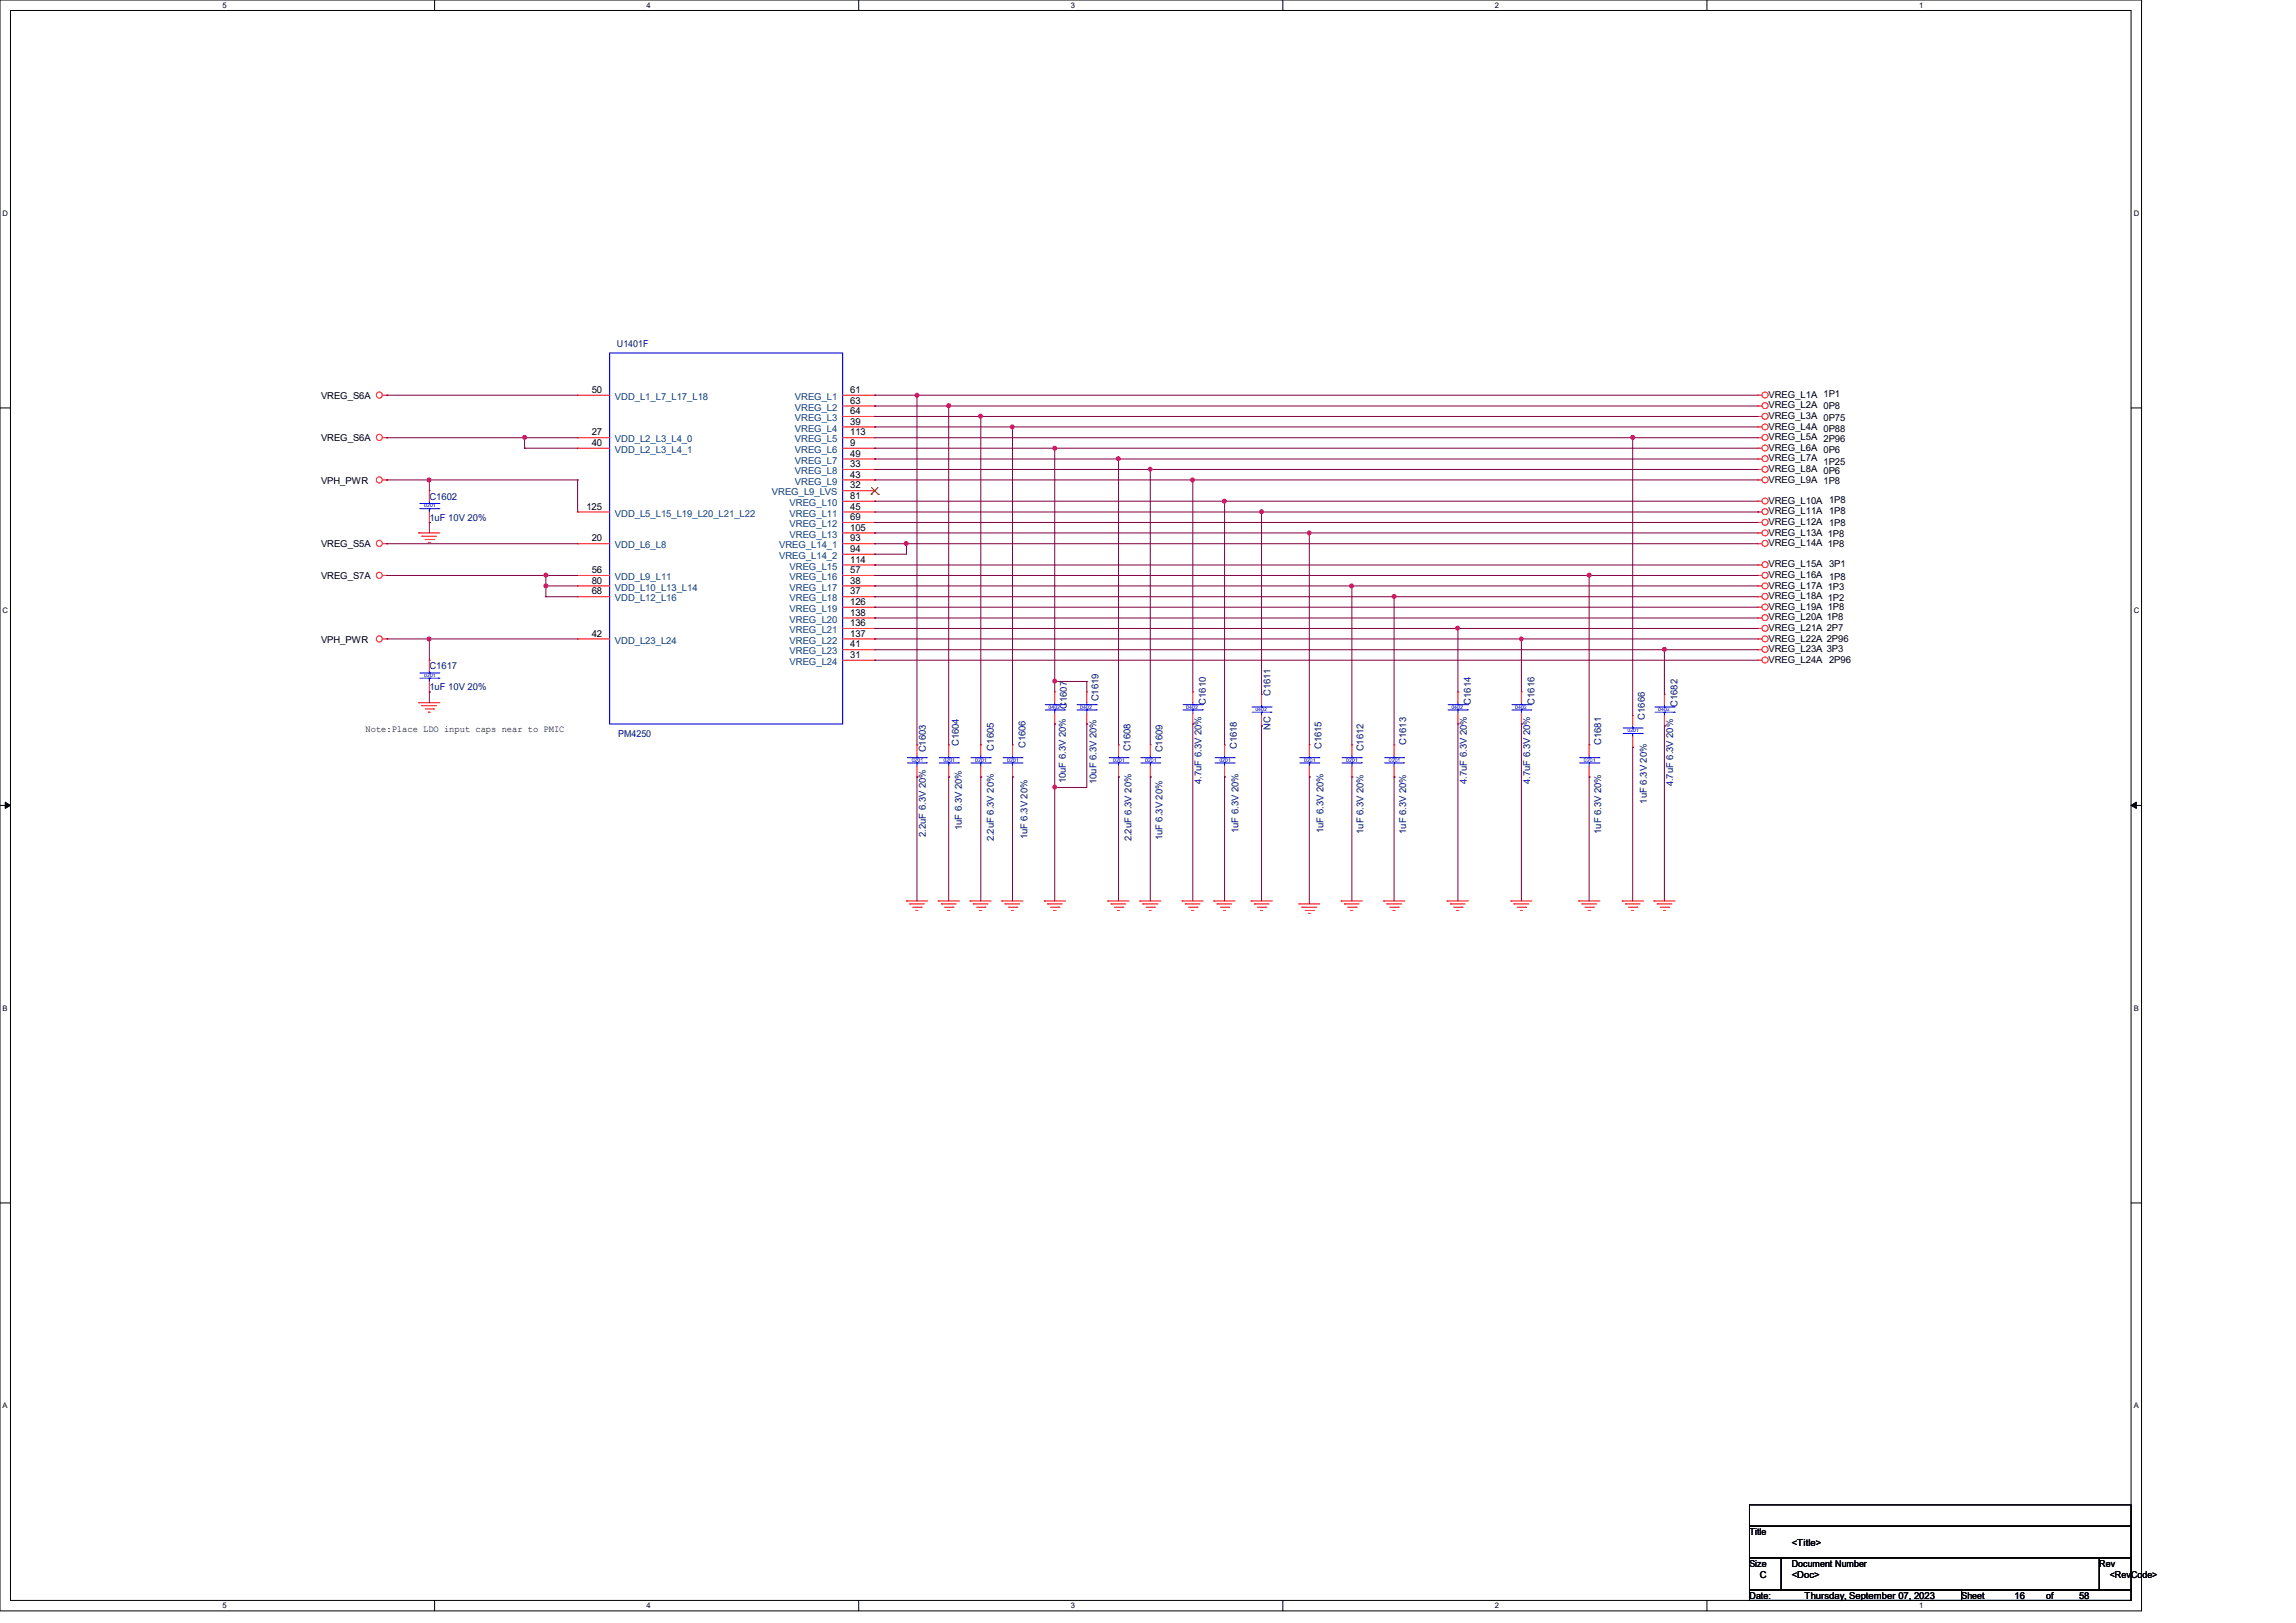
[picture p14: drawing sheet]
<svg xmlns="http://www.w3.org/2000/svg" width="297mm" height="210mm" viewBox="0 0 297 210" stroke-linecap="round" stroke-linejoin="round" font-family="sans-serif">
<defs><g id="words">
<g font-size="1.2" fill="#000080">
<text x="79.8" y="44.9">U1401F</text>
<text x="55.5" y="64.6">C1602</text>
<text x="55.5" y="67.4">1uF 10V 20%</text>
<text x="55.5" y="86.6">C1617</text>
<text x="55.5" y="89.3">1uF 10V 20%</text>
<text x="80" y="95.3">PM4250</text>
<text x="138" y="91.7" transform="rotate(-90 138 91.7)">C1607</text>
<text x="142.1" y="90.8" transform="rotate(-90 142.1 90.8)">C1619</text>
<text x="156" y="91.2" transform="rotate(-90 156 91.2)">C1610</text>
<text x="164.3" y="94.5" transform="rotate(-90 164.3 94.5)">NC</text>
<text x="164.3" y="90.1" transform="rotate(-90 164.3 90.1)">C1611</text>
<text x="190.3" y="91.2" transform="rotate(-90 190.3 91.2)">C1614</text>
<text x="198.5" y="91.2" transform="rotate(-90 198.5 91.2)">C1616</text>
<text x="212.8" y="93.1" transform="rotate(-90 212.8 93.1)">C1666</text>
<text x="217" y="91.5" transform="rotate(-90 217 91.5)">C1682</text>
<text x="119.8" y="97.4" transform="rotate(-90 119.8 97.4)">C1603</text>
<text x="124" y="96.6" transform="rotate(-90 124 96.6)">C1604</text>
<text x="128.6" y="97.1" transform="rotate(-90 128.6 97.1)">C1605</text>
<text x="132.7" y="96.8" transform="rotate(-90 132.7 96.8)">C1606</text>
<text x="137.9" y="101.3" transform="rotate(-90 137.9 101.3)">10uF 6.3V 20%</text>
<text x="141.9" y="101.5" transform="rotate(-90 141.9 101.5)">10uF 6.3V 20%</text>
<text x="146.3" y="97.2" transform="rotate(-90 146.3 97.2)">C1608</text>
<text x="150.4" y="97.4" transform="rotate(-90 150.4 97.4)">C1609</text>
<text x="155.4" y="101.5" transform="rotate(-90 155.4 101.5)">4.7uF 6.3V 20%</text>
<text x="160" y="96.9" transform="rotate(-90 160 96.9)">C1618</text>
<text x="170.9" y="96.9" transform="rotate(-90 170.9 96.9)">C1615</text>
<text x="176.4" y="97.2" transform="rotate(-90 176.4 97.2)">C1612</text>
<text x="181.9" y="96.4" transform="rotate(-90 181.9 96.4)">C1613</text>
<text x="189.7" y="101.5" transform="rotate(-90 189.7 101.5)">4.7uF 6.3V 20%</text>
<text x="197.9" y="101.5" transform="rotate(-90 197.9 101.5)">4.7uF 6.3V 20%</text>
<text x="207.1" y="96.4" transform="rotate(-90 207.1 96.4)">C1681</text>
<text x="216.4" y="101.8" transform="rotate(-90 216.4 101.8)">4.7uF 6.3V 20%</text>
<text x="124.4" y="107.4" transform="rotate(-90 124.4 107.4)">1uF 6.3V 20%</text>
<text x="160.2" y="107.8" transform="rotate(-90 160.2 107.8)">1uF 6.3V 20%</text>
<text x="171.2" y="107.8" transform="rotate(-90 171.2 107.8)">1uF 6.3V 20%</text>
<text x="176.4" y="107.9" transform="rotate(-90 176.4 107.9)">1uF 6.3V 20%</text>
<text x="181.9" y="107.9" transform="rotate(-90 181.9 107.9)">1uF 6.3V 20%</text>
<text x="207.1" y="107.9" transform="rotate(-90 207.1 107.9)">1uF 6.3V 20%</text>
<text x="213" y="104" transform="rotate(-90 213 104)">1uF 6.3V 20%</text>
<text x="119.8" y="108.3" transform="rotate(-90 119.8 108.3)">2.2uF 6.3V 20%</text>
<text x="128.6" y="108.9" transform="rotate(-90 128.6 108.9)">2.2uF 6.3V 20%</text>
<text x="132.9" y="108.6" transform="rotate(-90 132.9 108.6)">1uF 6.3V 20%</text>
<text x="146.4" y="108.9" transform="rotate(-90 146.4 108.9)">2.2uF 6.3V 20%</text>
<text x="150.4" y="108.8" transform="rotate(-90 150.4 108.8)">1uF 6.3V 20%</text>
</g>
<g font-size="1.2">
<text x="41.5" y="51.6">VREG_S6A</text>
<text x="76.5" y="50.8">50</text>
<text x="110" y="50.8">61</text>
<text x="110" y="52.2">63</text>
<text x="110" y="53.6">64</text>
<text x="228.8" y="51.5">VREG_L1A 1P1</text>
<text x="228.8" y="52.8">VREG_L2A 0P8</text>
<text x="41.5" y="57.1">VREG_S6A</text>
<text x="76.5" y="56.3">27</text>
<text x="76.5" y="57.7">40</text>
<text x="110" y="54.9">39</text>
<text x="110" y="56.3">113</text>
<text x="110" y="57.7">9</text>
<text x="110" y="59.1">49</text>
<text x="228.8" y="54.2">VREG_L3A 0P75</text>
<text x="228.8" y="55.6">VREG_L4A 0P88</text>
<text x="228.8" y="56.9">VREG_L5A 2P96</text>
<text x="228.8" y="58.3">VREG_L6A 0P6</text>
<text x="228.8" y="59.7">VREG_L7A</text>
<text x="41.5" y="62.6">VPH_PWR</text>
<text x="75.9" y="66">125</text>
<text x="110" y="60.5">33</text>
<text x="110" y="61.8">43</text>
<text x="110" y="63.2">32</text>
<text x="110" y="64.6">81</text>
<text x="110" y="66">45</text>
<text x="228.8" y="61">VREG_L8A 0P6</text>
<text x="228.8" y="62.4">VREG_L9A 1P8</text>
<text x="228.8" y="65.2">VREG_L10A 1P8</text>
<text x="235.9" y="60.1">1P25</text>
<text x="41.5" y="70.8">VREG_S5A</text>
<text x="76.5" y="70.1">20</text>
<text x="110" y="67.3">69</text>
<text x="110" y="68.7">105</text>
<text x="110" y="70.1">93</text>
<text x="110" y="71.4">94</text>
<text x="228.8" y="66.5">VREG_L11A 1P8</text>
<text x="228.8" y="67.9">VREG_L12A 1P8</text>
<text x="228.8" y="69.3">VREG_L13A 1P8</text>
<text x="228.8" y="70.7">VREG_L14A 1P8</text>
<text x="41.5" y="74.9">VREG_S7A</text>
<text x="76.5" y="74.2">56</text>
<text x="76.5" y="75.5">80</text>
<text x="76.5" y="76.9">68</text>
<text x="110" y="72.8">114</text>
<text x="110" y="74.2">57</text>
<text x="110" y="75.5">38</text>
<text x="110" y="76.9">37</text>
<text x="228.8" y="73.4">VREG_L15A 3P1</text>
<text x="228.8" y="74.8">VREG_L16A 1P8</text>
<text x="228.8" y="76.2">VREG_L17A 1P3</text>
<text x="228.8" y="77.5">VREG_L18A 1P2</text>
<text x="41.5" y="83.1">VPH_PWR</text>
<text x="76.5" y="82.4">42</text>
<text x="110" y="78.3">126</text>
<text x="110" y="79.7">138</text>
<text x="110" y="81">136</text>
<text x="110" y="82.4">137</text>
<text x="110" y="83.8">41</text>
<text x="228.8" y="78.9">VREG_L19A 1P8</text>
<text x="228.8" y="80.3">VREG_L20A 1P8</text>
<text x="228.8" y="81.6">VREG_L21A 2P7</text>
<text x="228.8" y="83">VREG_L22A 2P96</text>
<text x="110" y="85.1">31</text>
<text x="228.8" y="84.4">VREG_L23A 3P3</text>
<text x="228.8" y="85.8">VREG_L24A 2P96</text>
<text x="47.3" y="94.7">Note:Place LDO input caps near to PMIC</text>
<text x="226.3" y="198.6">Title</text>
<text x="226.3" y="202.7">Size</text>
<text x="231.8" y="202.7">Document Number</text>
<text x="231.8" y="200">&lt;Title&gt;</text>
<text x="271.6" y="202.7">Rev</text>
<text x="226.3" y="206.9">Date:</text>
<text x="227.7" y="204.1">C</text>
<text x="231.8" y="204.1">&lt;Doc&gt;</text>
<text x="233.4" y="206.9">Thursday, September 07, 2023</text>
<text x="253.7" y="206.9">Sheet</text>
<text x="260.6" y="206.9">16</text>
<text x="264.7" y="206.9">of</text>
<text x="268.9" y="206.9">58</text>
<text x="272.9" y="204.1">&lt;RevCode&gt;</text>
</g>
<g font-size="1.2" fill="#004080">
<text x="79.5" y="51.7">VDD_L1_L7_L17_L18</text>
<text x="102.8" y="51.7">VREG_L1</text>
<text x="102.8" y="53.1">VREG_L2</text>
<text x="79.5" y="57.2">VDD_L2_L3_L4_0</text>
<text x="79.5" y="58.6">VDD_L2_L3_L4_1</text>
<text x="102.8" y="54.5">VREG_L3</text>
<text x="102.8" y="55.8">VREG_L4</text>
<text x="102.8" y="57.2">VREG_L5</text>
<text x="102.8" y="58.6">VREG_L6</text>
<text x="102.8" y="60">VREG_L7</text>
<text x="99.9" y="64.1">VREG_L9_LVS</text>
<text x="102.2" y="65.4">VREG_L10</text>
<text x="102.8" y="61.3">VREG_L8</text>
<text x="102.8" y="62.7">VREG_L9</text>
<text x="79.5" y="66.8">VDD_L5_L15_L19_L20_L21_L22</text>
<text x="79.5" y="71">VDD_L6_L8</text>
<text x="100.8" y="71">VREG_L14_1</text>
<text x="102.2" y="66.8">VREG_L11</text>
<text x="102.2" y="68.2">VREG_L12</text>
<text x="102.2" y="69.6">VREG_L13</text>
<text x="79.5" y="75.1">VDD_L9_L11</text>
<text x="79.5" y="76.4">VDD_L10_L13_L14</text>
<text x="79.5" y="77.8">VDD_L12_L16</text>
<text x="100.8" y="72.3">VREG_L14_2</text>
<text x="102.2" y="73.7">VREG_L15</text>
<text x="102.2" y="75.1">VREG_L16</text>
<text x="102.2" y="76.4">VREG_L17</text>
<text x="102.2" y="77.8">VREG_L18</text>
<text x="79.5" y="83.3">VDD_L23_L24</text>
<text x="102.2" y="79.2">VREG_L19</text>
<text x="102.2" y="80.6">VREG_L20</text>
<text x="102.2" y="81.9">VREG_L21</text>
<text x="102.2" y="83.3">VREG_L22</text>
<text x="102.2" y="84.7">VREG_L23</text>
<text x="102.2" y="86">VREG_L24</text>
</g>
<g font-size="1">
<text x="28.8" y="1">5</text>
<text x="83.7" y="1">4</text>
<text x="138.5" y="1">3</text>
<text x="193.4" y="1">2</text>
<text x="248.2" y="1">1</text>
<text x=".3" y="27.9">D</text>
<text x="276" y="27.9">D</text>
<text x=".3" y="79.4">C</text>
<text x="276" y="79.4">C</text>
<text x=".3" y="130.8">B</text>
<text x="276" y="130.8">B</text>
<text x=".3" y="182.2">A</text>
<text x="276" y="182.2">A</text>
<text x="28.8" y="208.1">5</text>
<text x="83.7" y="208.1">4</text>
<text x="138.5" y="208.1">3</text>
<text x="193.4" y="208.1">2</text>
<text x="248.2" y="208.1">1</text>
</g>
<g font-size=".7" fill="#00f">
<text x="54.9" y="65.6">0201</text>
<text x="54.9" y="87.6">0201</text>
<text x="135.6" y="91.7">0402</text>
<text x="139.7" y="91.7">0402</text>
<text x="153.5" y="91.7">0402</text>
<text x="162.4" y="91.9">0402</text>
<text x="187.7" y="91.7">0402</text>
<text x="196" y="91.7">0402</text>
<text x="210.5" y="94.7">0201</text>
<text x="214.5" y="91.9">0402</text>
<text x="117.9" y="98.6">0201</text>
<text x="122" y="98.6">0201</text>
<text x="126.2" y="98.6">0201</text>
<text x="130.3" y="98.6">0201</text>
<text x="144" y="98.6">0201</text>
<text x="148.1" y="98.6">0201</text>
<text x="157.7" y="98.6">0201</text>
<text x="168.7" y="98.6">0201</text>
<text x="174.2" y="98.6">0201</text>
<text x="179.7" y="98.6">0201</text>
<text x="204.9" y="98.6">0201</text>
</g>
</g></defs>
<path d="M0 0h277v208.4h-277zM1.4 1.4h274.3v205.7h-274.3z" fill="none" stroke="#000" stroke-width=".13"/>
<g fill="#fff">
<path d="M28.8 .1h.5v1.1h-.5z"/>
<path d="M28.8 207.2h.5v1.1h-.5z"/>
</g>
<path d="M56.2 0v1.4M56.2 207.1v1.3" fill="none" stroke="#000" stroke-width=".13"/>
<g fill="#fff">
<path d="M83.7 .1h.5v1.1h-.5z"/>
<path d="M83.7 207.2h.5v1.1h-.5z"/>
</g>
<path d="M111.1 0v1.4M111.1 207.1v1.3" fill="none" stroke="#000" stroke-width=".13"/>
<g fill="#fff">
<path d="M138.5 .1h.6v1.1h-.6z"/>
<path d="M138.5 207.2h.6v1.1h-.6z"/>
</g>
<path d="M165.9 0v1.4M165.9 207.1v1.3" fill="none" stroke="#000" stroke-width=".13"/>
<g fill="#fff">
<path d="M193.4 .1h.5v1.1h-.5z"/>
<path d="M193.4 207.2h.5v1.1h-.5z"/>
</g>
<path d="M220.8 0v1.4M220.8 207.1v1.3" fill="none" stroke="#000" stroke-width=".13"/>
<g fill="#fff">
<path d="M248.2 .1h.6v1.1h-.6z"/>
<path d="M248.2 207.2h.6v1.1h-.6z"/>
<path d="M.3 27.1h.8v1.1h-.8z"/>
<path d="M276 27.1h.7v1.1h-.7z"/>
<path d="M.3 78.5h.8v1.1h-.8z"/>
<path d="M276 78.5h.7v1.1h-.7z"/>
</g>
<path d="M0 52.8h1.4M275.7 52.8h1.3" fill="none" stroke="#000" stroke-width=".13"/>
<g fill="#fff">
<path d="M.3 129.9h.7v1.1h-.7z"/>
<path d="M276 129.9h.6v1.1h-.6z"/>
</g>
<path d="M0 104.2h1.4M275.7 104.2h1.3" fill="none" stroke="#000" stroke-width=".13"/>
<path d="M.7 103.8l.7 .4-.7 .4zM275.7 104.2l.7-.4v.8z" fill="#000" stroke="#000" stroke-width=".13"/>
<g fill="#fff">
<path d="M.3 181.4h.7v1.1h-.7z"/>
<path d="M276 181.4h.6v1.1h-.6z"/>
</g>
<path d="M0 155.7h1.4M275.7 155.7h1.3M226.3 194.7h49.4v2.8h-49.4zM226.3 197.5h49.4v4.1h-49.4zM226.3 201.6h4.1v4.1h-4.1zM226.3 205.7h27.4v1.4h-27.4zM230.4 201.6h41.2v4.1h-41.2zM253.7 205.7h22v1.4h-22zM271.6 201.6h4.1v4.1h-4.1z" fill="none" stroke="#000" stroke-width=".13"/>
<g fill="none" stroke="#f00" stroke-width=".13">
<path d="M49.5 51.1h.5M49.5 56.6h.5M50 51.1h.1M50 56.6h.1M74.7 51.1h.1M74.7 56.6h.1M74.7 58h.1M74.7 51.1h4.2M74.7 56.6h4.2M74.7 58h4.2M109 51.1h4.2M109 56.6h4.2"/>
<path d="M109 52.5h4.2M109 53.9h4.2M109 55.2h4.2M109 58h4.2M109 59.4h4.2M113.2 51.1h.1M113.2 52.5h.1M113.2 53.9h.1M113.2 55.2h.1M113.2 56.6h.1M113.2 58h.1M113.2 59.4h.1"/>
<path d="M227.4 51.1h.1M227.4 52.5h.1M227.4 53.9h.1M227.4 55.2h.1M227.4 56.6h.1M227.4 58h.1M227.4 59.4h.1M227.4 51.1h.5M227.4 56.6h.5M227.4 52.5h.5M227.4 53.9h.5M227.4 55.2h.5"/>
<path d="M227.4 58h.5M227.4 59.4h.5M49.5 62.1h.5M49.5 70.4h.5M49.5 74.5h.5M50 62.1h.1M50 70.4h.1M50 74.5h.1M54.1 69h.1M54.1 69h2.8M54.6 69.4h.1M54.6 69.4h1.9"/>
<path d="M55 69.8h1.1M55.4 70.2h.1M55.4 70.2h.3M55.5 63.5h.1M55.5 67.6h.1M55.5 63.5v1.4M55.5 66.3v1.3M56.1 69.8h.1M74.7 66.3h.1M74.7 70.4h.1M74.7 74.5h.1M74.7 75.8h.1"/>
<path d="M74.7 77.2h.1M74.7 66.3h4.2M74.7 70.4h4.2M74.7 74.5h4.2M74.7 75.8h4.2M74.7 77.2h4.2M109 60.7h4.2M109 62.1h4.2M109 64.9h4.2M109 66.3h4.2M109 67.6h4.2M109 69h4.2"/>
<path d="M109 70.4h4.2M109 73.1h4.2M109 74.5h4.2M109 75.8h4.2M109 77.2h4.2M109 78.6h4.2M109 80h4.2M109 63.5h4.2M109 71.7h4.2M113.2 60.7h.1M113.2 62.1h.1M113.2 63.5h.1"/>
<path d="M113.2 64.9h.1M113.2 66.3h.1M113.2 67.6h.1M113.2 69h.1M113.2 70.4h.1M113.2 71.7h.1M113.2 73.1h.1M113.2 74.5h.1M113.2 75.8h.1M113.2 77.2h.1M113.2 78.6h.1M113.2 80h.1"/>
<path d="M227.4 60.7h.1M227.4 62.1h.1M227.4 64.9h.1M227.4 66.3h.1M227.4 67.6h.1M227.4 69h.1M227.4 70.4h.1M227.4 73.1h.1M227.4 74.5h.1M227.4 75.8h.1M227.4 77.2h.1M227.4 78.6h.1"/>
<path d="M227.4 80h.1M227.4 60.7h.5M227.4 62.1h.5M227.4 64.9h.5M227.4 66.3h.5M227.4 67.6h.5M227.4 69h.5M227.4 70.4h.5M227.4 73.1h.5M227.4 74.5h.5M227.4 75.8h.5M227.4 77.2h.5"/>
<path d="M227.4 78.6h.5M227.4 80h.5M49.5 82.7h.5M50 82.7h.1M54.1 90.9h.1M54.1 90.9h2.8M54.6 91.3h.1M54.6 91.3h1.9M55 91.7h1.1M55.4 92.2h.1M55.4 92.2h.3M55.5 85.4h.1"/>
<path d="M55.5 89.5h.1M55.5 85.4v1.4M55.5 88.2v1.3M56.1 91.7h.1M74.7 82.7h.1M74.7 82.7h4.2M109 81.3h4.2M109 82.7h4.2M109 84.1h4.2M109 85.4h4.2M113.2 81.3h.1M113.2 82.7h.1"/>
<path d="M113.2 84.1h.1M113.2 85.4h.1M118.6 96.4h.1M118.6 96.4v1.4M118.6 99.1v1.4M122.7 96.4h.1M122.7 96.4v1.4M122.7 99.1v1.4M126.9 96.4h.1M126.9 96.4v1.4M126.9 99.1v1.4M131 96.4h.1"/>
<path d="M131 96.4v1.4M131 99.1v1.4M136.4 89.5h.1M136.4 93.7h.1M136.4 89.5v1.4M136.4 92.3v1.4M140.6 89.5h.1M140.6 93.7h.1M140.6 89.5v1.4M140.6 92.3v1.4M144.7 96.4h.1M144.7 96.4v1.4"/>
<path d="M144.7 99.1v1.4M148.8 96.4h.1M148.8 96.4v1.4M148.8 99.1v1.4M154.3 89.5h.1M154.3 93.7h.1M154.3 89.5v1.4M154.3 92.3v1.4M158.4 96.4h.1M158.4 96.4v1.4M158.4 99.1v1.4M163.2 89.8h.1"/>
<path d="M163.2 93.9h.1M163.2 89.8v1.4M163.2 92.6v1.3M169.4 96.4h.1M169.4 96.4v1.4M169.4 99.1v1.4M174.9 96.4h.1M174.9 96.4v1.4M174.9 99.1v1.4M180.3 96.4h.1M180.3 96.4v1.4M180.3 99.1v1.4"/>
<path d="M188.6 89.5h.1M188.6 93.7h.1M188.6 89.5v1.4M188.6 92.3v1.4M196.8 89.5h.1M196.8 93.7h.1M196.8 89.5v1.4M196.8 92.3v1.4M205.6 96.4h.1M205.6 96.4v1.4M205.6 99.1v1.4M211.2 92.6h.1"/>
<path d="M211.2 96.7h.1M211.2 92.6v1.3M211.2 95.3v1.4M215.3 89.8h.1M215.3 93.9h.1M215.3 89.8v1.4M215.3 92.6v1.3M227.4 81.3h.1M227.4 82.7h.1M227.4 84.1h.1M227.4 85.4h.1M227.4 81.3h.5"/>
<path d="M227.4 82.7h.5M227.4 84.1h.5M227.4 85.4h.5M117.3 116.6h.1M117.3 116.6h2.7M117.7 117h.1M117.7 117h1.9M118.1 117.4h1.1M118.5 117.8h.1M118.5 117.8h.2M118.6 100.5h.1M119.2 117.4h.1"/>
<path d="M121.4 116.6h.1M121.4 116.6h2.7M121.8 117h.1M121.8 117h1.9M122.2 117.4h1.1M122.6 117.8h.1M122.6 117.8h.3M122.7 100.5h.1M123.3 117.4h.1M125.5 116.6h.1M125.5 116.6h2.7M125.9 117h.1"/>
<path d="M125.9 117h1.9M126.3 117.4h1.1M126.7 117.8h.1M126.7 117.8h.3M126.9 100.5h.1M127.4 117.4h.1M129.6 116.6h.1M129.6 116.6h2.7M130 117h.1M130 117h1.9M130.4 117.4h1.1M130.9 117.8h.1"/>
<path d="M130.9 117.8h.2M131 100.5h.1M131.5 117.4h.1M135.1 116.6h.1M135.1 116.6h2.7M135.5 117h.1M135.5 117h1.9M135.9 117.4h1.1M136.3 117.8h.1M136.3 117.8h.3M137 117.4h.1M143.3 116.6h.1"/>
<path d="M143.3 116.6h2.7M143.7 117h.1M143.7 117h1.9M144.1 117.4h1.1M144.6 117.8h.1M144.6 117.8h.2M144.7 100.5h.1M145.2 117.4h.1M147.4 116.6h.1M147.4 116.6h2.8M147.8 117h.1M147.8 117h2"/>
<path d="M148.3 117.4h1.1M148.7 117.8h.1M148.7 117.8h.2M148.8 100.5h.1M149.4 117.4h.1M152.9 116.6h.1M152.9 116.6h2.8M153.3 117h.1M153.3 117h1.9M153.8 117.4h1.1M154.1 117.8h.1M154.1 117.8h.3"/>
<path d="M154.9 117.4h.1M157 116.6h.1M157 116.6h2.8M157.4 117h.1M157.4 117h1.9M157.9 117.4h1.1M158.3 117.8h.1M158.3 117.8h.2M158.4 100.5h.1M159 117.4h.1M161.8 116.6h.1M161.8 116.6h2.8"/>
<path d="M162.3 117h.1M162.3 117h1.9M162.6 117.4h1.1M163.1 117.8h.1M163.1 117.8h.2M163.7 117.4h.1M168 117h.1M168 117h2.7M168.4 117.4h.1M168.4 117.4h1.9M168.8 117.8h1.1M169.2 118.2h.1"/>
<path d="M169.2 118.2h.3M169.4 100.5h.1M169.9 117.8h.1M173.5 116.6h.1M173.5 116.6h2.7M173.9 117h.1M173.9 117h1.9M174.3 117.4h1.1M174.7 117.8h.1M174.7 117.8h.3M174.9 100.5h.1M175.4 117.4h.1"/>
<path d="M179 116.6h.1M179 116.6h2.7M179.4 117h.1M179.4 117h1.9M179.8 117.4h1.1M180.2 117.8h.1M180.2 117.8h.3M180.3 100.5h.1M180.9 117.4h.1M187.2 116.6h.1M187.2 116.6h2.7M187.6 117h.1"/>
<path d="M187.6 117h1.9M188 117.4h1.1M188.4 117.8h.1M188.4 117.8h.3M189.1 117.4h.1M195.5 116.6h.1M195.5 116.6h2.7M195.8 117h.1M195.8 117h2M196.3 117.4h1.1M196.7 117.8h.1M196.7 117.8h.2"/>
<path d="M197.4 117.4h.1M204.2 116.6h.1M204.2 116.6h2.8M204.6 117h.1M204.6 117h1.9M205 117.4h1.1M205.4 117.8h.1M205.4 117.8h.3M205.6 100.5h.1M206.1 117.4h.1M209.8 116.6h.1M209.8 116.6h2.8"/>
<path d="M210.3 117h.1M210.3 117h1.9M210.7 117.4h1.1M211.1 117.8h.1M211.1 117.8h.2M211.8 117.4h.1M214 116.6h.1M214 116.6h2.7M214.4 117h.1M214.4 117h1.9M214.8 117.4h1.1M215.2 117.8h.1"/>
<path d="M215.2 117.8h.3M215.9 117.4h.1"/>
<circle cx="49.1" cy="56.6" r=".39"/>
<circle cx="49.1" cy="51.1" r=".39"/>
<circle cx="228.3" cy="51.1" r=".39"/>
<circle cx="228.3" cy="58" r=".39"/>
<circle cx="228.3" cy="55.2" r=".39"/>
<circle cx="228.3" cy="52.5" r=".39"/>
<circle cx="228.3" cy="56.6" r=".39"/>
<circle cx="228.3" cy="53.9" r=".39"/>
<circle cx="228.3" cy="59.4" r=".39"/>
<circle cx="49.1" cy="70.3" r=".39"/>
<circle cx="49.1" cy="62.1" r=".39"/>
<circle cx="49.1" cy="74.4" r=".39"/>
<circle cx="228.3" cy="70.3" r=".39"/>
<circle cx="228.3" cy="62.1" r=".39"/>
<circle cx="228.3" cy="73.1" r=".39"/>
<circle cx="228.3" cy="78.5" r=".39"/>
<circle cx="228.3" cy="66.2" r=".39"/>
<circle cx="228.3" cy="67.6" r=".39"/>
<circle cx="228.3" cy="79.9" r=".39"/>
<circle cx="228.3" cy="64.8" r=".39"/>
<circle cx="228.3" cy="75.8" r=".39"/>
<circle cx="228.3" cy="77.2" r=".39"/>
<circle cx="228.3" cy="69" r=".39"/>
<circle cx="228.3" cy="60.7" r=".39"/>
<circle cx="228.3" cy="74.4" r=".39"/>
<circle cx="49.1" cy="82.7" r=".39"/>
<circle cx="228.3" cy="84" r=".39"/>
<circle cx="228.3" cy="81.3" r=".39"/>
<circle cx="228.3" cy="85.4" r=".39"/>
<circle cx="228.3" cy="82.7" r=".39"/>
</g>
<g fill="none" stroke="#00f" stroke-width=".13">
<path d="M78.9 45.7h30.1v48h-30.1zM54.3 65.8h2.5M54.3 65.2h2.5M55.5 65.2h.1M55.5 65.8h.1M55.5 64.9v.3M55.5 65.8v.5M56.8 65.8h.1M56.8 65.2h.1M54.3 87.8h2.5M54.3 87.1h2.5M55.5 87.1h.1"/>
<path d="M55.5 87.8h.1M55.5 86.8v.3M55.5 87.8v.4M56.8 87.8h.1M56.8 87.1h.1M117.4 98.7h2.4M117.4 98h2.4M118.6 98h.1M118.6 98.7h.1M118.6 97.8v.2M118.6 98.7v.4M119.8 98.7h.1"/>
<path d="M119.8 98h.1M121.5 98.7h2.5M121.5 98h2.5M122.7 98h.1M122.7 98.7h.1M122.7 97.8v.2M122.7 98.7v.4M124 98.7h.1M124 98h.1M125.6 98.7h2.5M125.6 98h2.5M126.9 98h.1"/>
<path d="M126.9 98.7h.1M126.9 97.8v.2M126.9 98.7v.4M128.1 98.7h.1M128.1 98h.1M129.8 98.7h2.4M129.8 98h2.4M131 98h.1M131 98.7h.1M131 97.8v.2M131 98.7v.4M132.2 98.7h.1"/>
<path d="M132.2 98h.1M135.2 91.9h2.5M135.2 91.2h2.5M136.4 91.2h.1M136.4 91.9h.1M136.4 90.9v.3M136.4 91.9v.4M137.7 91.9h.1M137.7 91.2h.1M139.3 91.9h2.5M139.3 91.2h2.5M140.6 91.2h.1"/>
<path d="M140.6 91.9h.1M140.6 90.9v.3M140.6 91.9v.4M141.8 91.9h.1M141.8 91.2h.1M143.5 98.7h2.4M143.5 98h2.4M144.7 98h.1M144.7 98.7h.1M144.7 97.8v.2M144.7 98.7v.4M145.9 98.7h.1"/>
<path d="M145.9 98h.1M147.6 98.7h2.4M147.6 98h2.4M148.8 98h.1M148.8 98.7h.1M148.8 97.8v.2M148.8 98.7v.4M150 98.7h.1M150 98h.1M153 91.9h2.5M153 91.2h2.5M154.3 91.2h.1"/>
<path d="M154.3 91.9h.1M154.3 90.9v.3M154.3 91.9v.4M155.5 91.9h.1M155.5 91.2h.1M157.2 98.7h2.4M157.2 98h2.4M158.4 98h.1M158.4 98.7h.1M158.4 97.8v.2M158.4 98.7v.4M159.6 98.7h.1"/>
<path d="M159.6 98h.1M162 92.2h2.4M162 91.5h2.4M163.2 91.5h.1M163.2 92.2h.1M163.2 91.2v.3M163.2 92.2v.4M164.4 92.2h.1M164.4 91.5h.1M168.1 98.7h2.5M168.1 98h2.5M169.4 98h.1"/>
<path d="M169.4 98.7h.1M169.4 97.8v.2M169.4 98.7v.4M170.6 98.7h.1M170.6 98h.1M173.6 98.7h2.5M173.6 98h2.5M174.9 98h.1M174.9 98.7h.1M174.9 97.8v.2M174.9 98.7v.4M176.1 98.7h.1"/>
<path d="M176.1 98h.1M179.1 98.7h2.5M179.1 98h2.5M180.3 98h.1M180.3 98.7h.1M180.3 97.8v.2M180.3 98.7v.4M181.6 98.7h.1M181.6 98h.1M187.3 91.9h2.5M187.3 91.2h2.5M188.6 91.2h.1"/>
<path d="M188.6 91.9h.1M188.6 90.9v.3M188.6 91.9v.4M189.8 91.9h.1M189.8 91.2h.1M195.6 91.9h2.4M195.6 91.2h2.4M196.8 91.2h.1M196.8 91.9h.1M196.8 90.9v.3M196.8 91.9v.4M198 91.9h.1"/>
<path d="M198 91.2h.1M204.3 98.7h2.5M204.3 98h2.5M205.6 98h.1M205.6 98.7h.1M205.6 97.8v.2M205.6 98.7v.4M206.8 98.7h.1M206.8 98h.1M210 94.9h2.4M210 94.2h2.4M211.2 94.2h.1"/>
<path d="M211.2 94.9h.1M211.2 93.9v.3M211.2 94.9v.4M212.4 94.9h.1M212.4 94.2h.1M214.1 92.2h2.5M214.1 91.5h2.5M215.3 91.5h.1M215.3 92.2h.1M215.3 91.2v.3M215.3 92.2v.4M216.6 92.2h.1"/>
<path d="M216.6 91.5h.1"/>
</g>
<path d="M112.7 64h.1M112.7 63.1l.9 .9M113.6 63.1l-.9 .9M113.6 64h.1" fill="none" stroke="#804000" stroke-width=".13"/>
<g fill="none" stroke="#800040" stroke-width=".13">
<path d="M50 51.1h.1M50 56.6h.1M50 51.1h24.7M50 56.6h24.7M67.9 56.6h.1M67.9 58h.1M67.9 56.6v1.4M67.9 58h6.8M113.2 51.1h.1M113.2 52.5h.1M113.2 53.9h.1M113.2 55.2h.1"/>
<path d="M113.2 58h.1M113.2 59.4h.1M113.2 51.1h114.2M113.2 56.6h114.2M113.2 52.5h114.2M113.2 53.9h114.2M113.2 55.2h114.2M113.2 58h114.2M113.2 59.4h114.2M118.6 51.1h.1M118.6 51.1v45.3M122.7 52.5h.1"/>
<path d="M122.7 52.5v43.9M126.9 53.9h.1M126.9 53.9v42.5M131 55.2h.1M131 55.2v41.2M136.4 58h.1M136.4 58v31.5M144.7 59.4h.1M144.7 59.4v37M211.2 56.6h.1M211.2 56.6v36M50 62.1h.1"/>
<path d="M50 70.4h.1M50 74.5h.1M50 62.1h24.7M50 70.4h24.7M50 74.5h24.7M55.5 62.1h.1M55.5 67.6h.1M55.5 62.1v1.4M55.5 67.6v1.4M70.6 74.5h.1M70.6 75.8h.1M70.6 77.2h.1"/>
<path d="M70.6 74.5v2.7M70.6 75.8h4.1M70.6 77.2h4.1M74.7 62.1h.1M74.7 62.1v4.2M113.2 60.7h.1M113.2 62.1h.1M113.2 64.9h.1M113.2 67.6h.1M113.2 69h.1M113.2 70.4h.1M113.2 71.7h.1"/>
<path d="M113.2 73.1h.1M113.2 75.8h.1M113.2 77.2h.1M113.2 78.6h.1M113.2 80h.1M113.2 60.7h114.2M113.2 62.1h114.2M113.2 64.9h114.2M113.2 66.3h114.2M113.2 67.6h114.2M113.2 69h114.2M113.2 70.4h114.2"/>
<path d="M113.2 73.1h114.2M113.2 74.5h114.2M113.2 75.8h114.2M113.2 77.2h114.2M113.2 78.6h114.2M113.2 80h114.2M117.3 70.4h.1M117.3 70.4v1.3h-4.1M148.8 60.7h.1M148.8 60.7v35.7M154.3 62.1h.1M154.3 62.1v27.4"/>
<path d="M158.4 64.9h.1M158.4 64.9v31.5M163.2 66.3h.1M163.2 66.3v23.5M169.4 69h.1M169.4 69v27.4M174.9 75.8h.1M174.9 75.8v20.6M180.3 77.2h.1M180.3 77.2v19.2M205.6 74.5h.1M205.6 74.5v21.9"/>
<path d="M227.4 66.3h.1M50 82.7h.1M50 82.7h24.7M55.5 82.7h.1M55.5 89.5h.1M55.5 82.7v2.7M55.5 89.5v1.4M113.2 81.3h.1M113.2 82.7h.1M113.2 85.4h.1M113.2 81.3h114.2M113.2 82.7h114.2"/>
<path d="M113.2 84.1h114.2M113.2 85.4h114.2M136.4 88.2h.1M136.4 93.7h.1M136.4 93.7v22.9M136.4 88.2h4.2M140.6 88.2h.1M140.6 93.7h.1M140.6 88.2v1.3M140.6 93.7v8.2h-4.2M154.3 93.7h.1M154.3 93.7v22.9"/>
<path d="M163.2 93.9h.1M163.2 93.9v22.7M188.6 81.3h.1M188.6 93.7h.1M188.6 81.3v8.2M188.6 93.7v22.9M196.8 82.7h.1M196.8 93.7h.1M196.8 82.7v6.8M196.8 93.7v22.9M211.2 96.7h.1M211.2 96.7v19.9"/>
<path d="M215.3 84.1h.1M215.3 93.9h.1M215.3 84.1v5.7M215.3 93.9v22.7M118.6 100.5h.1M118.6 100.5v16.1M122.7 100.5h.1M122.7 100.5v16.1M126.9 100.5h.1M126.9 100.5v16.1M131 100.5h.1M131 100.5v16.1"/>
<path d="M136.4 101.9h.1M144.7 100.5h.1M144.7 100.5v16.1M148.8 100.5h.1M148.8 100.5v16.1M158.4 100.5h.1M158.4 100.5v16.1M169.4 100.5h.1M169.4 100.5v16.5M174.9 100.5h.1M174.9 100.5v16.1M180.3 100.5h.1"/>
<path d="M180.3 100.5v16.1M205.6 100.5h.1M205.6 100.5v16.1"/>
</g>
<g fill="#f0f" stroke="#f0f" stroke-width=".13">
<circle cx="118.6" cy="51.1" r=".25"/>
<circle cx="122.7" cy="52.5" r=".25"/>
<circle cx="126.8" cy="53.8" r=".25"/>
<circle cx="130.9" cy="55.2" r=".25"/>
<circle cx="67.9" cy="56.6" r=".25"/>
<circle cx="211.2" cy="56.6" r=".25"/>
<circle cx="136.4" cy="58" r=".25"/>
<circle cx="144.7" cy="59.4" r=".25"/>
<circle cx="148.8" cy="60.7" r=".24"/>
<circle cx="154.3" cy="62.1" r=".25"/>
<circle cx="158.4" cy="64.9" r=".25"/>
<circle cx="55.5" cy="62.1" r=".25"/>
<circle cx="163.2" cy="66.2" r=".25"/>
<circle cx="169.3" cy="69" r=".24"/>
<circle cx="117.2" cy="70.3" r=".25"/>
<circle cx="70.6" cy="74.4" r=".25"/>
<circle cx="205.6" cy="74.4" r=".25"/>
<circle cx="70.6" cy="75.8" r=".25"/>
<circle cx="174.8" cy="75.8" r=".25"/>
<circle cx="180.3" cy="77.2" r=".25"/>
<circle cx="188.6" cy="81.3" r=".25"/>
<circle cx="55.5" cy="82.7" r=".25"/>
<circle cx="196.8" cy="82.7" r=".24"/>
<circle cx="215.3" cy="84" r=".25"/>
<circle cx="136.4" cy="88.1" r=".25"/>
<circle cx="136.4" cy="101.9" r=".25"/>
</g>
<use href="#words"/>
</svg>
